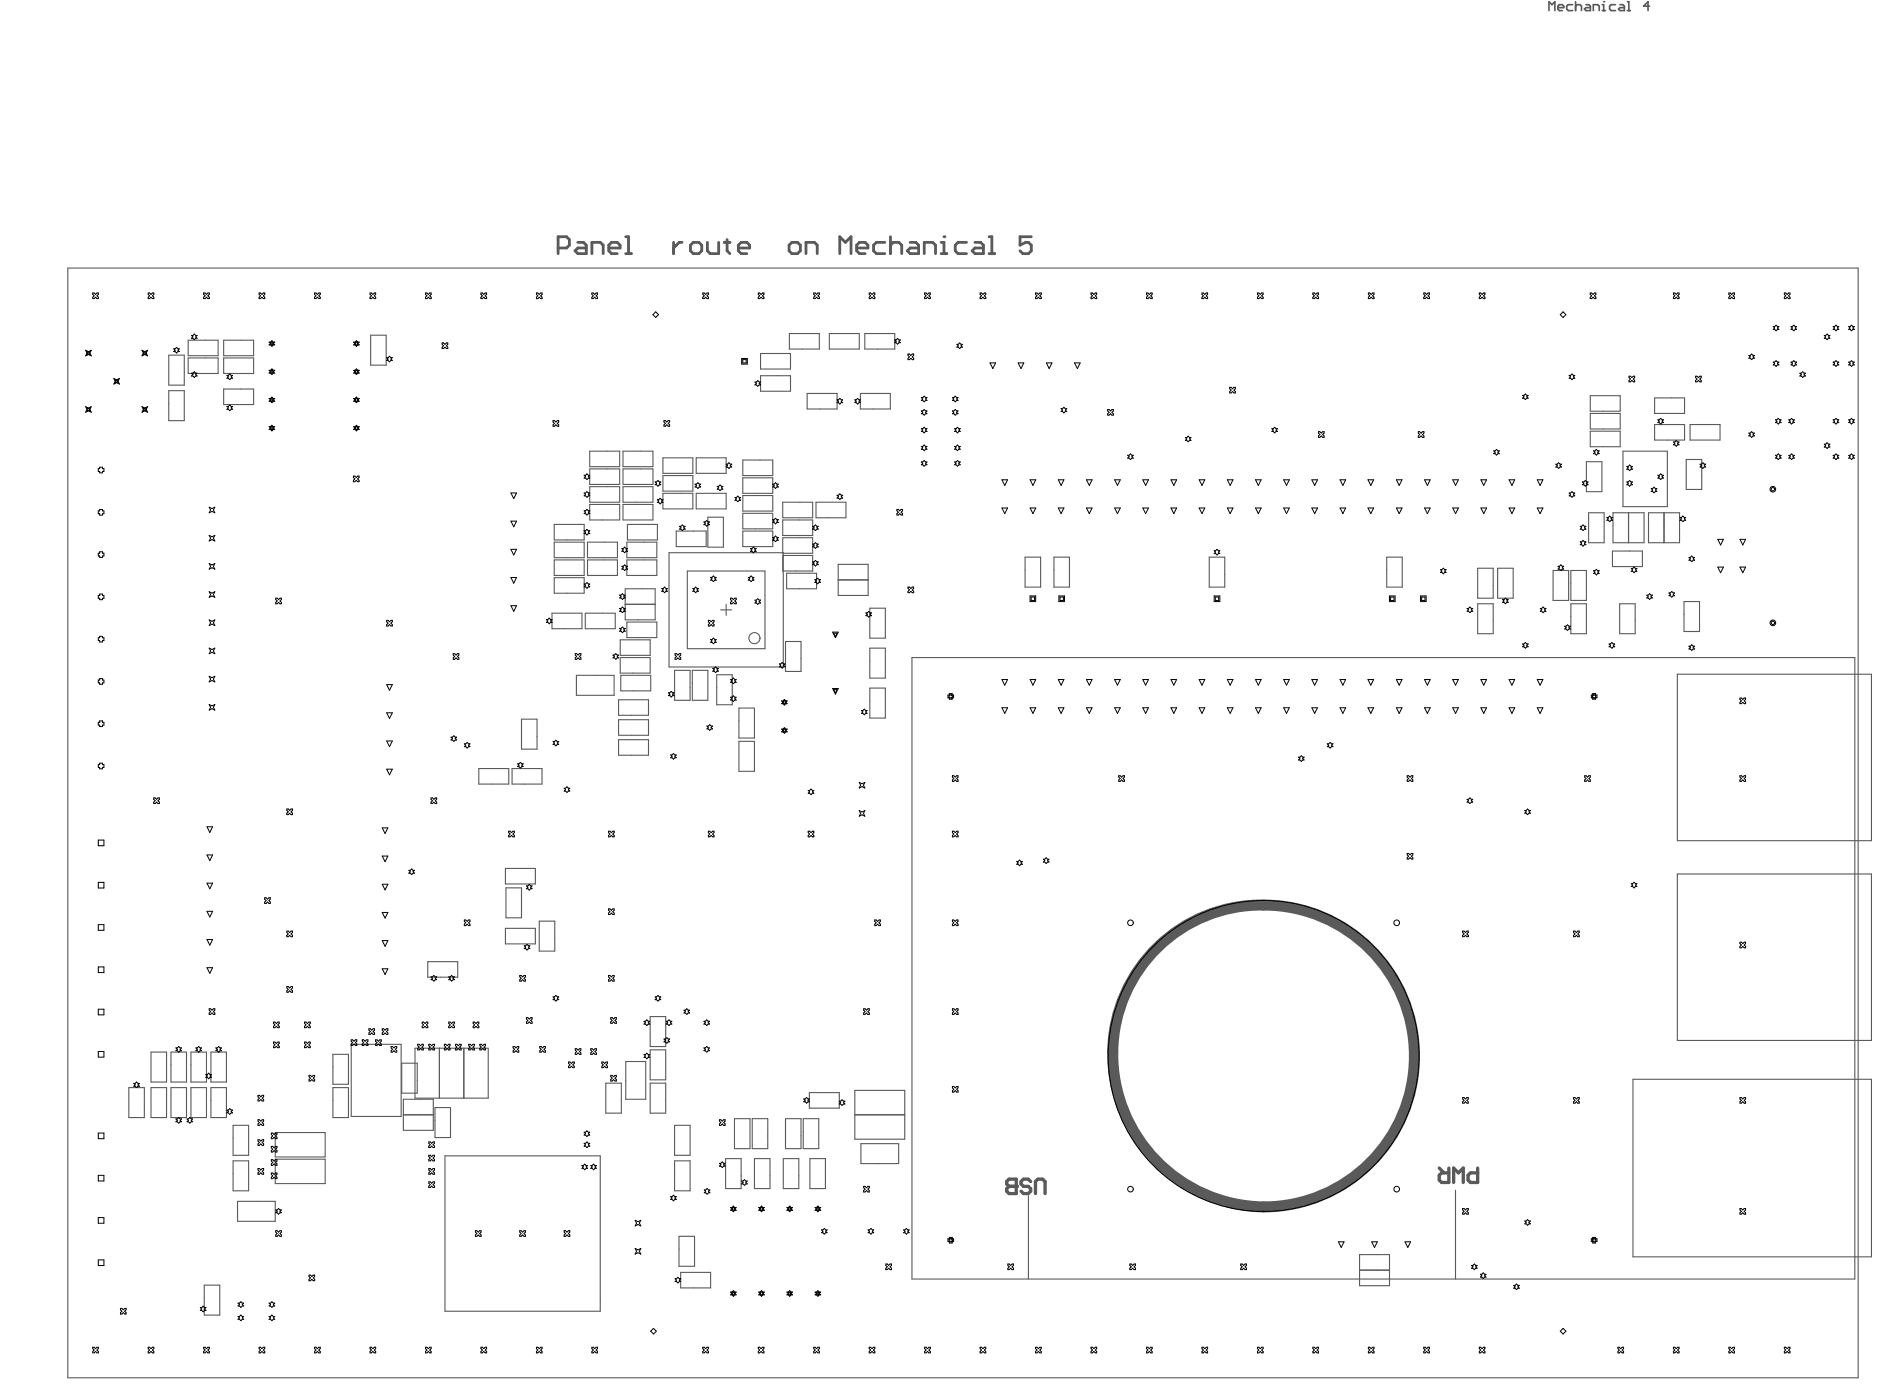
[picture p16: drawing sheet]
<svg xmlns="http://www.w3.org/2000/svg" width="567mm" height="416mm" viewBox="0 0 567 416" stroke-linecap="round" stroke-linejoin="round" font-family="sans-serif">
<g fill="none" stroke="#5a5a5a" stroke-width=".33">
<path d="M20.3 80.4h537.1v332.7h-537.1zM50.6 106.5h4.7v9h-4.7zM50.6 117.1h4.7v9h-4.7zM56.4 102h9v4.7h-9zM56.4 107.3h9v4.7h-9zM67.1 102h9v4.7h-9zM67.1 107.3h9v4.7h-9zM67.1 116.6h9v4.7h-9zM111.2 100.5h4.6v9h-4.6zM228.1 106h9v4.7h-9zM228.1 112.7h9v4.6h-9zM236.8 100h9v4.7h-9z"/>
<path d="M242.1 118h9v4.6h-9zM248.8 100h8.9v4.7h-8.9zM258.1 118h9v4.6h-9zM259.4 100h9v4.7h-9zM477 118.6h9v4.7h-9zM496.3 119.3h9v4.7h-9zM176.9 135.3h9v4.6h-9zM186.9 135.3h9v4.6h-9zM198.8 137.3h9v4.6h-9zM208.8 137.3h9v4.6h-9zM222.8 137.9h9v4.7h-9zM475.8 138.4h4.7v9h-4.7z"/>
<path d="M477 124h9v4.6h-9zM477 129.3h9v4.6h-9zM486.8 135.3h13.3v16.6h-13.3zM496.3 127.3h9v4.6h-9zM505.8 137.8h4.6v9h-4.6zM507 127.3h8.9v4.6h-8.9zM166.2 157.2h9v4.7h-9zM176.9 151.2h9v4.7h-9zM176.9 145.9h9v4.7h-9zM176.9 140.6h9v4.7h-9zM186.9 151.2h9v4.7h-9zM186.9 145.9h9v4.7h-9z"/>
<path d="M186.9 140.6h9v4.7h-9zM188.2 157.2h9v4.7h-9zM198.8 147.9h9v4.7h-9zM198.8 142.6h9v4.7h-9zM202.8 159.2h9v4.7h-9zM208.8 147.9h9v4.7h-9zM212.3 155.1h4.7v9h-4.7zM222.8 143.3h9v4.6h-9zM222.8 148.6h9v4.6h-9zM222.8 153.9h9v4.7h-9zM222.8 159.2h9v4.7h-9zM234.8 155.9h9v4.7h-9z"/>
<path d="M234.8 150.6h9v4.6h-9zM244.8 150.6h8.9v4.6h-8.9zM476.5 153.7h4.7v9h-4.7zM483.8 153.7h9.3v9h-9.3zM488.5 153.7v9M494.5 153.7h9.3v9h-9.3zM499.1 153.7v9M166.2 162.6h9v4.6h-9zM166.2 167.9h9v4.6h-9zM166.2 173.2h9v4.7h-9zM176.2 167.9h9v4.6h-9zM176.2 162.6h9v4.6h-9z"/>
<path d="M187.5 176.5h9v9.4h-9zM188 167.9h9v4.6h-9zM188 162.6h9v4.6h-9zM200.7 165.7h34.2v34.3h-34.2zM206.2 171.2h23.3v23.3h-23.3zM234.8 161.2h9v4.7h-9zM234.8 166.6h9v4.6h-9zM235.9 171.9h9v4.6h-9zM251.4 173.9h9M251.4 169.2h9v9.3h-9zM307.5 167.1h4.6v8.9h-4.6zM316.1 167.1h4.7v8.9h-4.7z"/>
<path d="M362.7 167.1h4.7v8.9h-4.7zM416 167.1h4.6v8.9h-4.6zM443.2 170.4h4.7v9h-4.7zM449.2 170.4h4.7v9h-4.7zM465.9 171h4.6v9h-4.6zM471.2 171h4.6v9h-4.6zM483.7 165.2h8.9v4.7h-8.9zM165.6 183.9h9v4.6h-9zM175.6 183.9h8.9v4.6h-8.9zM186 191.8h9v4.7h-9zM186 197.2h9v4.6h-9zM187.5 181.2h9"/>
<path d="M188 186.5h9v4.7h-9zM216.2 182.9h3.3M217.8 181.2v3.3M235.6 192.3h4.7v9h-4.7zM260.9 182.4h4.7v8.9h-4.7zM260.9 194.3h4.7v9h-4.7zM443.2 181h4.7v9h-4.7zM471.2 181h4.6v9h-4.6zM485.8 181h4.7v9h-4.7zM505.1 180.4h4.7v8.9h-4.7zM156.4 215.6h4.7v9h-4.7zM172.9 202.5h11.3v6h-11.3z"/>
<path d="M185.5 215.8h9v4.7h-9zM185.5 209.8h9v4.7h-9zM186.2 202.5h9v4.6h-9zM202.3 201h4.7v9h-4.7zM207.7 201h4.6v9h-4.6zM215 202.3h4.6v9h-4.6zM221.6 212.3h4.7v9h-4.7zM260.9 206.3h4.7v9h-4.7zM143.6 230.4h9v4.7h-9zM153.6 230.4h9v4.7h-9zM185.5 221.8h9v4.6h-9zM221.6 222.3h4.7v9h-4.7z"/>
<path d="M151.6 260.4h9v4.6h-9zM151.6 278.4h9v4.6h-9zM151.8 266.2h4.6v9h-4.6zM161.8 276.2h4.6v9h-4.6zM128.3 288.3h9v4.7h-9zM45.3 315.5h4.7v8.9h-4.7zM51.3 315.5h4.6v8.9h-4.6zM57.3 315.5h4.6v8.9h-4.6zM63.3 315.5h4.6v8.9h-4.6zM99.9 316.1h4.6v9h-4.6zM105.4 313.1h14.9v21.7h-14.9zM120.5 318.8h4.7v9h-4.7z"/>
<path d="M124.5 314.3h21.9v15h-21.9zM131.8 314.3v15M139.1 314.3v15M187.7 318.3h6v11.3h-6zM195 304.8h4.7v9h-4.7zM195 314.8h4.7v9h-4.7zM38.6 326.1h4.7v9h-4.7zM45.3 326.1h4.7v9h-4.7zM51.3 326.1h4.6v9h-4.6zM57.3 326.1h4.6v9h-4.6zM63.3 326.1h4.6v9h-4.6zM69.9 337.4h4.7v9h-4.7z"/>
<path d="M82.6 339.6h14.9v7.3h-14.9zM99.9 326.1h4.6v9h-4.6zM121 329.6h9v9.3h-9zM121 334.3h9M130.5 332.1h4.6v9h-4.6zM181.7 324.8h4.7v9h-4.7zM195 324.8h4.7v9h-4.7zM202.3 337.4h4.7v9h-4.7zM220.3 335.4h4.7v9h-4.7zM225.6 335.4h4.7v9h-4.7zM235.6 335.4h4.7v9h-4.7zM240.9 335.4h4.7v9h-4.7z"/>
<path d="M242.8 327.6h9v4.7h-9zM256.4 326.9h15v14.7h-15zM256.4 334.3h15M69.9 348.1h4.7v8.9h-4.7zM82.6 347.6h14.9v7.3h-14.9zM133.5 346.6h46.6v46.6h-46.6zM202.3 348.1h4.7v8.9h-4.7zM217.6 347.4h4.7v9h-4.7zM226.3 347.4h4.7v9h-4.7zM234.9 347.4h4.7v9h-4.7zM242.9 347.4h4.7v9h-4.7zM258.2 342.9h11.4v6h-11.4z"/>
<path d="M71.2 360.2h11.4v6h-11.4zM203.7 370.7h4.6v9h-4.6zM407.8 376.2h9v9.3h-9zM61.3 385.3h4.6v9h-4.6zM204.2 381.5h9v4.7h-9zM407.8 380.8h9"/>
<circle cx="226.3" cy="191.3" r="1.66"/>
</g>
<path d="M347.3 284a45.4 45.4 0 0 1 65.8 2.9 45.4 45.4 0 0 1-6.4 65.5 45.3 45.3 0 0 1-72.1-27.8 44.7 44.7 0 0 1 12.7-40.6z" fill="none" stroke="#5a5a5a" stroke-width="3.3"/>
<g fill="none" stroke="#5a5a5a" stroke-width=".84">
<path d="M167.4 74.4h2.5l.9-.9v-1.7l-.9-.8h-2.5v5M173.3 72.7h1.7l.9 .8v2.5h-2.6l-.8-.8 .8-.8h2.6M177.5 76v-3.3h2.6l.8 .8v2.5M182.6 74.4h3.4v-.9l-.9-.8h-1.6l-.9 .8v1.7l.9 .8h1.6M187.7 71h.8v5M187.7 76h1.7M202 72.7v3.3M204.6 72.7h-.9l-1.7 1.7M208 72.7h1.6l.9 .8v1.7l-.9 .8h-1.6l-.9-.8v-1.7zM212.2 72.7v2.5l.8 .8h2.6v-3.3M217.3 72.7h1.6M218.1 71.8v3.4l.8 .8"/>
<path d="M221.5 74.4h3.4v-.9l-.9-.8h-1.7l-.8 .8v1.7l.8 .8h1.7M237.5 72.7h1.7l.9 .8v1.7l-.9 .8h-1.7l-.8-.8v-1.7zM241.8 76v-3.3h2.5l.8 .8v2.5M251.9 76v-5l1.7 1.7 1.7-1.7v5M257 74.4h3.3v-.9l-.8-.8h-1.7l-.8 .8v1.7l.8 .8h1.7M265.4 72.7h-2.5l-.9 .8v1.7l.9 .8h2.5M267.1 73.5l.8-.8h1.7l.9 .8v2.5M267.1 71v5M273 72.7h1.7l.8 .8v2.5h-2.5l-.8-.8 .8-.8h2.5M277.2 76v-3.3h2.6l.8 .8v2.5M282.3 72.7h.9v3.3M282.3 76h1.7"/>
</g>
<circle cx="283.2" cy="71" r=".42" fill="#5a5a5a"/>
<path d="M289.9 72.7h-2.5l-.9 .8v1.7l.9 .8h2.5M292.4 72.7h1.7l.9 .8v2.5h-2.6l-.8-.8 .8-.8h2.6M296.7 76h1.7M296.7 71h.8v5M309.3 71h-3.3v2.5l1.7-.8h.8l.8 .8v1.7l-.8 .8h-1.7l-.8-.8" fill="none" stroke="#5a5a5a" stroke-width=".84"/>
<path d="M464.6 3.2v-2.7l.9 .9 .9-.9v2.7M467.3 2.3h1.8v-.5l-.5-.4h-.9l-.4 .4v.9l.4 .5h.9M471.7 1.4h-1.3l-.5 .4v.9l.5 .5h1.3M472.6 1.8l.4-.4h.9l.5 .4v1.4M472.6 .5v2.7M475.7 1.4h.9l.4 .4v1.4h-1.3l-.4-.5 .4-.4h1.3M477.9 3.2v-1.8h1.4l.4 .4v1.4M480.6 3.2h.9M480.6 1.4h.4v1.8" fill="none" stroke="#5a5a5a" stroke-width=".5"/>
<circle cx="481" cy=".5" r=".25" fill="#5a5a5a"/>
<path d="M484.6 1.4h-1.4l-.4 .4v.9l.4 .5h1.4M485.9 1.4h.9l.4 .4v1.4h-1.3l-.4-.5 .4-.4h1.3M488.1 3.2h.9M488.1 .5h.5v2.7M494.8 1.8h-1.8l1.3-1.3v2.7" fill="none" stroke="#5a5a5a" stroke-width=".5"/>
<path d="M273.5 197.2h282.9v186.3h-282.9zM503.1 202.2h58.3v49.9h-58.3zM503.1 262.1h58.3v49.9h-58.3zM489.8 323.6h71.6v53.2h-71.6zM308.5 358.5v25M436.6 356.9v26.6" fill="none" stroke="#5a5a5a" stroke-width=".33"/>
<path d="M304.8 355.7h-2.1l-.8-.7v-.7l.8-.7h2.1v4.3M309.1 354.3l-.7-.7h-1.4l-.7 .7v.7l.7 .7h1.4l.7 .7v.8l-.7 .7h-1.4l-.7-.7M310.6 357.9v-3.6l.7-.7h1.5l.7 .7v3.6" fill="none" stroke="#5a5a5a" stroke-width=".99"/>
<circle cx="304.8" cy="355.7" r=".5" fill="#5a5a5a"/>
<path d="M304.8 355.7h-2.1l-.8 .7v.8l.8 .7h2.1M431.7 350.2l1.4 1.5M434.6 350.2v4.4h-2.2l-.7-.8v-1.4l.7-.7h2.2M436 354.6v-4.4l1.5 1.5 1.4-1.5v4.4M443.2 350.2v4.4h-2.1l-.7-.8v-1.4l.7-.7h2.1" fill="none" stroke="#5a5a5a" stroke-width=".99"/>
<g fill="none" stroke="#000" stroke-width=".3">
<path d="M27.8 87.8h.4l.5 .5 .4-.5h.4v.5l-.4 .4 .4 .4v.4h-.4l-.4-.4-.5 .4h-.4v-.4l.4-.4-.4-.4zM44.5 87.8h.4l.4 .5 .4-.5h.4v.5l-.4 .4 .4 .4v.4h-.4l-.4-.4-.4 .4h-.4v-.4l.4-.4-.4-.4zM61.1 87.8h.4l.4 .5 .5-.5h.4v.5l-.4 .4 .4 .4v.4h-.4l-.5-.4-.4 .4h-.4v-.4l.4-.4-.4-.4zM77.7 87.8h.4l.5 .5 .4-.5h.4v.5l-.4 .4 .4 .4v.4h-.4l-.4-.4-.5 .4h-.4v-.4l.4-.4-.4-.4zM94.4 87.8h.4l.4 .5 .4-.5h.5v.5l-.5 .4 .5 .4v.4h-.5l-.4-.4-.4 .4h-.4v-.4l.4-.4-.4-.4zM111 87.8h.4l.4 .5 .5-.5h.4v.5l-.4 .4 .4 .4v.4h-.4l-.5-.4-.4 .4h-.4v-.4l.4-.4-.4-.4zM127.6 87.8h.5l.4 .5 .4-.5h.4v.5l-.4 .4 .4 .4v.4h-.4l-.4-.4-.4 .4h-.5v-.4l.5-.4-.5-.4zM144.3 87.8h.4l.4 .5 .4-.5h.5v.5l-.5 .4 .5 .4v.4h-.5l-.4-.4-.4 .4h-.4v-.4l.4-.4-.4-.4zM160.9 87.8h.4l.5 .5 .4-.5h.4v.5l-.4 .4 .4 .4v.4h-.4l-.4-.4-.5 .4h-.4v-.4l.4-.4-.4-.4zM177.5 87.8h.5l.4 .5 .4-.5h.4v.5l-.4 .4 .4 .4v.4h-.4l-.4-.4-.4 .4h-.5v-.4l.5-.4-.5-.4zM195.8 94.3l.9-.8 .8 .8-.8 .9zM210.8 87.8h.4l.5 .5 .4-.5h.4v.5l-.4 .4 .4 .4v.4h-.4l-.4-.4-.5 .4h-.4v-.4l.4-.4-.4-.4z"/>
<path d="M227.4 87.8h.5l.4 .5 .4-.5h.4v.5l-.4 .4 .4 .4v.4h-.4l-.4-.4-.4 .4h-.5v-.4l.5-.4-.5-.4zM244.1 87.8h.4l.4 .5 .5-.5h.4v.5l-.4 .4 .4 .4v.4h-.4l-.5-.4-.4 .4h-.4v-.4l.4-.4-.4-.4zM260.7 87.8h.4l.5 .5 .4-.5h.4v.5l-.4 .4 .4 .4v.4h-.4l-.4-.4-.5 .4h-.4v-.4l.4-.4-.4-.4zM277.4 87.8h.4l.4 .5 .4-.5h.4v.5l-.4 .4 .4 .4v.4h-.4l-.4-.4-.4 .4h-.4v-.4l.4-.4-.4-.4zM294 87.8h.4l.4 .5 .5-.5h.4v.5l-.4 .4 .4 .4v.4h-.4l-.5-.4-.4 .4h-.4v-.4l.4-.4-.4-.4zM310.6 87.8h.5l.4 .5 .4-.5h.4v.5l-.4 .4 .4 .4v.4h-.4l-.4-.4-.4 .4h-.5v-.4l.5-.4-.5-.4zM327.3 87.8h.4l.4 .5 .4-.5h.5v.5l-.5 .4 .5 .4v.4h-.5l-.4-.4-.4 .4h-.4v-.4l.4-.4-.4-.4zM343.9 87.8h.4l.4 .5 .5-.5h.4v.5l-.4 .4 .4 .4v.4h-.4l-.5-.4-.4 .4h-.4v-.4l.4-.4-.4-.4zM360.5 87.8h.5l.4 .5 .4-.5h.4v.5l-.4 .4 .4 .4v.4h-.4l-.4-.4-.4 .4h-.5v-.4l.5-.4-.5-.4zM377.2 87.8h.4l.4 .5 .4-.5h.5v.5l-.5 .4 .5 .4v.4h-.5l-.4-.4-.4 .4h-.4v-.4l.4-.4-.4-.4zM393.8 87.8h.4l.5 .5 .4-.5h.4v.5l-.4 .4 .4 .4v.4h-.4l-.4-.4-.5 .4h-.4v-.4l.4-.4-.4-.4zM410.4 87.8h.5l.4 .5 .4-.5h.4v.5l-.4 .4 .4 .4v.4h-.4l-.4-.4-.4 .4h-.5v-.4l.5-.4-.5-.4z"/>
<path d="M427.1 87.8h.4l.4 .5 .5-.5h.4v.5l-.4 .4 .4 .4v.4h-.4l-.5-.4-.4 .4h-.4v-.4l.4-.4-.4-.4zM443.7 87.8h.4l.5 .5 .4-.5h.4v.5l-.4 .4 .4 .4v.4h-.4l-.4-.4-.5 .4h-.4v-.4l.4-.4-.4-.4zM468.9 93.5l.8 .8-.8 .9-.9-.9zM477 87.8h.4l.4 .5 .5-.5h.4v.5l-.4 .4 .4 .4v.4h-.4l-.5-.4-.4 .4h-.4v-.4l.4-.4-.4-.4zM501.9 87.8h.5l.4 .5 .4-.5h.4v.5l-.4 .4 .4 .4v.4h-.4l-.4-.4-.4 .4h-.5v-.4l.5-.4-.5-.4zM518.6 87.8h.4l.4 .5 .5-.5h.4v.5l-.4 .4 .4 .4v.4h-.4l-.5-.4-.4 .4h-.4v-.4l.4-.4-.4-.4zM531.9 97.9h.4l.4-.4 .5 .4h.4l-.4 .4 .4 .5h-.4l-.5 .4-.4-.4h-.4l.4-.5zM535.2 87.8h.4l.5 .5 .4-.5h.4v.5l-.4 .4 .4 .4v.4h-.4l-.4-.4-.5 .4h-.4v-.4l.4-.4-.4-.4zM537.2 97.9h.4l.5-.4 .4 .4h.4l-.4 .4 .4 .5h-.4l-.4 .4-.5-.4h-.4l.4-.5zM549.9 97.9h.4l.4-.4 .4 .4h.5l-.5 .4 .5 .5h-.5l-.4 .4-.4-.4h-.4l.4-.5zM554.5 97.9h.4l.5-.4 .4 .4h.4l-.4 .4 .4 .5h-.4l-.4 .4-.5-.4h-.4l.4-.5zM25.7 105l.8 .4 .9-.4-.4 .9 .4 .8-.9-.4-.8 .4 .4-.8z"/>
<path d="M26 105.4l.5 .2 .5-.2-.2 .5 .2 .5-.5-.3-.5 .3 .3-.5zM34.1 113.5l.9 .4 .8-.4-.4 .8 .4 .9-.8-.5-.9 .5 .5-.9zM34.5 113.8l.5 .3 .5-.3-.3 .5 .3 .5-.5-.2-.5 .2 .2-.5zM42.6 105l.8 .4 .9-.4-.4 .9 .4 .8-.9-.4-.8 .4 .4-.8zM42.9 105.4l.5 .2 .5-.2-.2 .5 .2 .5-.5-.3-.5 .3 .3-.5zM52.1 104.6h.4l.4-.4 .5 .4h.4l-.4 .4 .4 .4h-.4l-.5 .4-.4-.4h-.4l.4-.4zM57.4 111.9h.5l.4-.4 .4 .4h.4l-.4 .4 .4 .4h-.4l-.4 .5-.4-.5h-.5l.5-.4zM57.4 100.6h.5l.4-.4 .4 .4h.4l-.4 .4 .4 .4h-.4l-.4 .4-.4-.4h-.5l.5-.4zM68.1 112.6h.4l.4-.5 .4 .5h.5l-.5 .4 .5 .4h-.5l-.4 .4-.4-.4h-.4l.4-.4zM80.7 111h.4l.5-.4 .4 .4h.4l-.4 .5 .4 .4h-.4l-.4 .4-.5-.4h-.4l.4-.4zM80.7 119.5h.4l.5-.4 .4 .4h.4l-.4 .4 .4 .4h-.4l-.4 .4-.5-.4h-.4l.4-.4zM80.7 102.6h.4l.5-.4 .4 .4h.4l-.4 .4 .4 .4h-.4l-.4 .4-.5-.4h-.4l.4-.4z"/>
<path d="M81.1 119.7l.5-.3 .5 .3-.3 .2 .3 .3-.5 .2-.5-.2 .2-.3zM81.1 111.2l.5-.3 .5 .3-.3 .3 .3 .2-.5 .3-.5-.3 .2-.2zM81.1 102.7l.5-.2 .5 .2-.3 .3 .3 .3-.5 .2-.5-.2 .2-.3zM106.1 111h.4l.4-.4 .4 .4h.5l-.5 .5 .5 .4h-.5l-.4 .4-.4-.4h-.4l.4-.4zM106.1 102.6h.4l.4-.4 .4 .4h.5l-.5 .4 .5 .4h-.5l-.4 .4-.4-.4h-.4l.4-.4zM106.1 119.5h.4l.4-.4 .4 .4h.5l-.5 .4 .5 .4h-.5l-.4 .4-.4-.4h-.4l.4-.4zM106.4 102.7l.5-.2 .5 .2-.2 .3 .2 .3-.5 .2-.5-.2 .3-.3zM106.4 119.7l.5-.3 .5 .3-.2 .2 .2 .3-.5 .2-.5-.2 .3-.3zM106.4 111.2l.5-.3 .5 .3-.2 .3 .2 .2-.5 .3-.5-.3 .3-.2zM116 107.2h.4l.4-.4 .5 .4h.4l-.4 .5 .4 .4h-.4l-.5 .4-.4-.4h-.4l.4-.4zM132.6 102.8h.4l.5 .4 .4-.4h.4v.4l-.4 .5 .4 .4v.4h-.4l-.4-.4-.5 .4h-.4v-.4l.4-.4-.4-.5zM222.5 107.5h1.6v1.7h-1.6z"/>
<path d="M222.8 107.8h1v1h-1zM226.5 114.6h.4l.4-.5 .4 .5h.4l-.4 .4 .4 .4h-.4l-.4 .4-.4-.4h-.4l.4-.4zM251.1 119.9h.4l.4-.4 .4 .4h.5l-.5 .4 .5 .4h-.5l-.4 .4-.4-.4h-.4l.4-.4zM256.4 119.9h.4l.4-.4 .5 .4h.4l-.4 .4 .4 .4h-.4l-.5 .4-.4-.4h-.4l.4-.4zM268.4 101.9h.4l.4-.4 .4 .4h.5l-.5 .4 .5 .5h-.5l-.4 .4-.4-.4h-.4l.4-.5zM272.4 106.1h.4l.4 .5 .4-.5h.5v.5l-.5 .4 .5 .4v.4h-.5l-.4-.4-.4 .4h-.4v-.4l.4-.4-.4-.4zM276.4 119.2h.4l.4-.4 .4 .4h.5l-.5 .4 .5 .5h-.5l-.4 .4-.4-.4h-.4l.4-.5zM285.7 119.2h.4l.4-.4 .4 .4h.5l-.5 .4 .5 .5h-.5l-.4 .4-.4-.4h-.4l.4-.5zM287 103.2h.4l.5-.4 .4 .4h.4l-.4 .5 .4 .4h-.4l-.4 .4-.5-.4h-.4l.4-.4zM297 108.8h1.6l-.8 1.7zM305.4 108.8h1.7l-.8 1.7zM313.9 108.8h1.6l-.8 1.7z"/>
<path d="M322.3 108.8h1.7l-.8 1.7zM368.9 116.1h.4l.4 .5 .4-.5h.4v.5l-.4 .4 .4 .4v.4h-.4l-.4-.4-.4 .4h-.4v-.4l.4-.4-.4-.4zM456.7 118.5h.4l.4-.4 .5 .4h.4l-.4 .5 .4 .4h-.4l-.5 .4-.4-.4h-.4l.4-.4zM470.7 112.6h.4l.4-.5 .4 .5h.5l-.5 .4 .5 .4h-.5l-.4 .4-.4-.4h-.4l.4-.4zM488.6 112.8h.5l.4 .4 .4-.4h.4v.4l-.4 .4 .4 .5v.4h-.4l-.4-.4-.4 .4h-.5v-.4l.5-.5-.5-.4zM508.6 112.8h.4l.4 .4 .5-.4h.4v.4l-.4 .4 .4 .5v.4h-.4l-.5-.4-.4 .4h-.4v-.4l.4-.5-.4-.4zM524.6 106.6h.4l.4-.5 .4 .5h.5l-.5 .4 .5 .4h-.5l-.4 .4-.4-.4h-.4l.4-.4zM531.9 108.6h.4l.4-.5 .5 .5h.4l-.4 .4 .4 .4h-.4l-.5 .4-.4-.4h-.4l.4-.4zM537.2 108.6h.4l.5-.5 .4 .5h.4l-.4 .4 .4 .4h-.4l-.4 .4-.5-.4h-.4l.4-.4zM539.9 111.9h.4l.4-.4 .4 .4h.5l-.5 .4 .5 .4h-.5l-.4 .5-.4-.5h-.4l.4-.4zM547.2 100.6h.4l.4-.4 .5 .4h.4l-.4 .4 .4 .4h-.4l-.5 .4-.4-.4h-.4l.4-.4zM549.9 108.6h.4l.4-.5 .4 .5h.5l-.5 .4 .5 .4h-.5l-.4 .4-.4-.4h-.4l.4-.4z"/>
<path d="M554.5 108.6h.4l.5-.5 .4 .5h.4l-.4 .4 .4 .4h-.4l-.4 .4-.5-.4h-.4l.4-.4zM25.7 121.9l.8 .4 .9-.4-.4 .9 .4 .8-.9-.4-.8 .4 .4-.8zM26 122.3l.5 .2 .5-.2-.2 .5 .2 .5-.5-.3-.5 .3 .3-.5zM42.6 121.9l.8 .4 .9-.4-.4 .9 .4 .8-.9-.4-.8 .4 .4-.8zM42.9 122.3l.5 .2 .5-.2-.2 .5 .2 .5-.5-.3-.5 .3 .3-.5zM68.1 121.9h.4l.4-.4 .4 .4h.5l-.5 .4 .5 .4h-.5l-.4 .4-.4-.4h-.4l.4-.4zM80.7 127.9h.4l.5-.4 .4 .4h.4l-.4 .5 .4 .4h-.4l-.4 .4-.5-.4h-.4l.4-.4zM81.1 128.1l.5-.3 .5 .3-.3 .3 .3 .2-.5 .3-.5-.3 .2-.2zM106.1 127.9h.4l.4-.4 .4 .4h.5l-.5 .5 .5 .4h-.5l-.4 .4-.4-.4h-.4l.4-.4zM106.4 128.1l.5-.3 .5 .3-.2 .3 .2 .2-.5 .3-.5-.3 .3-.2zM165.9 126.1h.4l.4 .4 .5-.4h.4v.4l-.4 .5 .4 .4v.4h-.4l-.5-.4-.4 .4h-.4v-.4l.4-.4-.4-.5zM199.2 126.1h.4l.4 .4 .4-.4h.5v.4l-.5 .5 .5 .4v.4h-.5l-.4-.4-.4 .4h-.4v-.4l.4-.4-.4-.5z"/>
<path d="M217.8 139.2h.4l.4-.4 .5 .4h.4l-.4 .4 .4 .4h-.4l-.5 .4-.4-.4h-.4l.4-.4zM276.4 123.2h.4l.4-.4 .4 .4h.5l-.5 .4 .5 .5h-.5l-.4 .4-.4-.4h-.4l.4-.5zM276.4 128.5h.4l.4-.4 .4 .4h.5l-.5 .5 .5 .4h-.5l-.4 .4-.4-.4h-.4l.4-.4zM276.4 138.5h.4l.4-.4 .4 .4h.5l-.5 .4 .5 .5h-.5l-.4 .4-.4-.4h-.4l.4-.5zM276.4 133.9h.4l.4-.5 .4 .5h.5l-.5 .4 .5 .4h-.5l-.4 .4-.4-.4h-.4l.4-.4zM285.7 123.2h.4l.4-.4 .4 .4h.5l-.5 .4 .5 .5h-.5l-.4 .4-.4-.4h-.4l.4-.5zM286.3 133.9h.5l.4-.5 .4 .5h.4l-.4 .4 .4 .4h-.4l-.4 .4-.4-.4h-.5l.5-.4zM286.3 138.5h.5l.4-.4 .4 .4h.4l-.4 .4 .4 .5h-.4l-.4 .4-.4-.4h-.5l.5-.5zM286.3 128.5h.5l.4-.4 .4 .4h.4l-.4 .5 .4 .4h-.4l-.4 .4-.4-.4h-.5l.5-.4zM318.3 122.5h.4l.4-.4 .5 .4h.4l-.4 .5 .4 .4h-.4l-.5 .4-.4-.4h-.4l.4-.4zM332.3 122.8h.4l.4 .4 .4-.4h.4v.4l-.4 .4 .4 .5v.4h-.4l-.4-.4-.4 .4h-.4v-.4l.4-.5-.4-.4zM338.2 136.5h.5l.4-.4 .4 .4h.4l-.4 .4 .4 .5h-.4l-.4 .4-.4-.4h-.5l.5-.5z"/>
<path d="M355.5 131.2h.5l.4-.4 .4 .4h.4l-.4 .4 .4 .4h-.4l-.4 .5-.4-.5h-.5l.5-.4zM381.5 128.5h.4l.4-.4 .5 .4h.4l-.4 .5 .4 .4h-.4l-.5 .4-.4-.4h-.4l.4-.4zM395.5 129.4h.4l.4 .5 .4-.5h.5v.5l-.5 .4 .5 .4v.4h-.5l-.4-.4-.4 .4h-.4v-.4l.4-.4-.4-.4zM425.4 129.4h.4l.5 .5 .4-.5h.4v.5l-.4 .4 .4 .4v.4h-.4l-.4-.4-.5 .4h-.4v-.4l.4-.4-.4-.4zM448 135.2h.5l.4-.4 .4 .4h.4l-.4 .4 .4 .4h-.4l-.4 .5-.4-.5h-.5l.5-.4zM466.7 139.2h.4l.4-.4 .4 .4h.5l-.5 .4 .5 .4h-.5l-.4 .4-.4-.4h-.4l.4-.4zM478 135.2h.4l.4-.4 .5 .4h.4l-.4 .4 .4 .4h-.4l-.5 .5-.4-.5h-.4l.4-.4zM488 139.8h.4l.4-.4 .4 .4h.5l-.5 .5 .5 .4h-.5l-.4 .4-.4-.4h-.4l.4-.4zM497.3 125.9h.4l.4-.5 .5 .5h.4l-.4 .4 .4 .4h-.4l-.5 .4-.4-.4h-.4l.4-.4zM501.9 132.5h.5l.4-.4 .4 .4h.4l-.4 .4 .4 .5h-.4l-.4 .4-.4-.4h-.5l.5-.5zM509.9 139.2h.5l.4-.4 .4 .4h.4l-.4 .4 .4 .4h-.4l-.4 .4-.4-.4h-.5l.5-.4zM524.6 129.9h.4l.4-.5 .4 .5h.5l-.5 .4 .5 .4h-.5l-.4 .4-.4-.4h-.4l.4-.4z"/>
<path d="M532.6 136.5h.4l.4-.4 .4 .4h.4l-.4 .4 .4 .5h-.4l-.4 .4-.4-.4h-.4l.4-.5zM532.6 125.9h.4l.4-.5 .4 .5h.4l-.4 .4 .4 .4h-.4l-.4 .4-.4-.4h-.4l.4-.4zM536.6 136.5h.4l.4-.4 .4 .4h.4l-.4 .4 .4 .5h-.4l-.4 .4-.4-.4h-.4l.4-.5zM536.6 125.9h.4l.4-.5 .4 .5h.4l-.4 .4 .4 .4h-.4l-.4 .4-.4-.4h-.4l.4-.4zM547.2 133.2h.4l.4-.4 .5 .4h.4l-.4 .4 .4 .4h-.4l-.5 .5-.4-.5h-.4l.4-.4zM549.9 136.5h.4l.4-.4 .4 .4h.5l-.5 .4 .5 .5h-.5l-.4 .4-.4-.4h-.4l.4-.5zM549.9 125.9h.4l.4-.5 .4 .5h.5l-.5 .4 .5 .4h-.5l-.4 .4-.4-.4h-.4l.4-.4zM554.5 125.9h.4l.5-.5 .4 .5h.4l-.4 .4 .4 .4h-.4l-.4 .4-.5-.4h-.4l.4-.4zM554.5 136.5h.4l.5-.4 .4 .4h.4l-.4 .4 .4 .5h-.4l-.4 .4-.5-.4h-.4l.4-.5zM29.5 140.5h.4v-.4h.8v.4h.5v.9h-.5v.4h-.8v-.4h-.4zM29.5 153.2h.4v-.4h.8v.4h.5v.8h-.5v.5h-.8v-.5h-.4zM62.8 152.1l.8 .4 .8-.4-.4 .8 .4 .9-.8-.5-.8 .5 .4-.9z"/>
<path d="M106 142.8h.4l.5 .4 .4-.4h.4v.4l-.4 .4 .4 .4v.4h-.4l-.4-.4-.5 .4h-.4v-.4l.4-.4-.4-.4zM153.3 156.3h1.6l-.8 1.6zM153.3 147.8h1.6l-.8 1.7zM175.2 153.2h.4l.5-.5 .4 .5h.4l-.4 .4 .4 .4h-.4l-.4 .4-.5-.4h-.4l.4-.4zM175.2 147.8h.4l.5-.4 .4 .4h.4l-.4 .5 .4 .4h-.4l-.4 .4-.5-.4h-.4l.4-.4zM175.2 159.1h.4l.5-.4 .4 .4h.4l-.4 .5 .4 .4h-.4l-.4 .4-.5-.4h-.4l.4-.4zM175.2 142.5h.4l.5-.4 .4 .4h.4l-.4 .4 .4 .5h-.4l-.4 .4-.5-.4h-.4l.4-.5zM196.5 144.5h.4l.5-.4 .4 .4h.4l-.4 .4 .4 .4h-.4l-.4 .5-.5-.5h-.4l.4-.4zM197.2 149.8h.4l.4-.4 .4 .4h.5l-.5 .5 .5 .4h-.5l-.4 .4-.4-.4h-.4l.4-.4zM203.8 157.8h.4l.5-.4 .4 .4h.4l-.4 .4 .4 .5h-.4l-.4 .4-.5-.4h-.4l.4-.5zM208.5 145.2h.4l.4-.5 .5 .5h.4l-.4 .4 .4 .4h-.4l-.5 .4-.4-.4h-.4l.4-.4zM211.1 156.5h.5l.4-.4 .4 .4h.4l-.4 .4 .4 .4h-.4l-.4 .4-.4-.4h-.5l.5-.4z"/>
<path d="M215.1 145.8h.5l.4-.4 .4 .4h.4l-.4 .5 .4 .4h-.4l-.4 .4-.4-.4h-.5l.5-.4zM220.5 149.2h.4l.4-.5 .4 .5h.5l-.5 .4 .5 .4h-.5l-.4 .4-.4-.4h-.4l.4-.4zM231.8 155.8h.4l.4-.4 .4 .4h.5l-.5 .4 .5 .5h-.5l-.4 .4-.4-.4h-.4l.4-.5zM231.8 145.2h.4l.4-.5 .4 .5h.5l-.5 .4 .5 .4h-.5l-.4 .4-.4-.4h-.4l.4-.4zM243.8 157.8h.4l.4-.4 .4 .4h.4l-.4 .4 .4 .5h-.4l-.4 .4-.4-.4h-.4l.4-.5zM251.1 148.5h.4l.4-.4 .4 .4h.5l-.5 .4 .5 .4h-.5l-.4 .5-.4-.5h-.4l.4-.4zM269 152.7h.5l.4 .5 .4-.5h.4v.5l-.4 .4 .4 .4v.4h-.4l-.4-.4-.4 .4h-.5v-.4l.5-.4-.5-.4zM300.5 152.3h1.7l-.8 1.7zM300.5 143.9h1.7l-.8 1.7zM309 152.3h1.7l-.9 1.7zM309 143.9h1.7l-.9 1.7zM317.4 152.3h1.7l-.8 1.7z"/>
<path d="M317.4 143.9h1.7l-.8 1.7zM325.9 152.3h1.7l-.9 1.7zM325.9 143.9h1.7l-.9 1.7zM334.3 152.3h1.7l-.8 1.7zM334.3 143.9h1.7l-.8 1.7zM342.8 152.3h1.7l-.9 1.7zM342.8 143.9h1.7l-.9 1.7zM351.2 152.3h1.7l-.8 1.7zM351.2 143.9h1.7l-.8 1.7zM359.7 152.3h1.7l-.9 1.7zM359.7 143.9h1.7l-.9 1.7zM368.1 152.3h1.7l-.8 1.7z"/>
<path d="M368.1 143.9h1.7l-.8 1.7zM376.6 152.3h1.7l-.9 1.7zM376.6 143.9h1.7l-.9 1.7zM385.1 152.3h1.6l-.8 1.7zM385.1 143.9h1.6l-.8 1.7zM393.5 152.3h1.7l-.9 1.7zM393.5 143.9h1.7l-.9 1.7zM402 152.3h1.6l-.8 1.7zM402 143.9h1.6l-.8 1.7zM410.3 152.3h1.7l-.8 1.7zM410.3 143.9h1.7l-.8 1.7zM418.9 152.3h1.6l-.8 1.7z"/>
<path d="M418.9 143.9h1.6l-.8 1.7zM427.3 152.3h1.7l-.8 1.7zM427.3 143.9h1.7l-.8 1.7zM435.8 152.3h1.6l-.8 1.7zM435.8 143.9h1.6l-.8 1.7zM444.2 152.3h1.7l-.8 1.7zM444.2 143.9h1.7l-.8 1.7zM452.7 152.3h1.7l-.9 1.7zM452.7 143.9h1.7l-.9 1.7zM461.1 152.3h1.7l-.8 1.7zM461.1 143.9h1.7l-.8 1.7zM470.7 147.8h.4l.4-.4 .4 .4h.5l-.5 .5 .5 .4h-.5l-.4 .4-.4-.4h-.4l.4-.4z"/>
<path d="M474 157.8h.4l.4-.4 .5 .4h.4l-.4 .4 .4 .5h-.4l-.5 .4-.4-.4h-.4l.4-.5zM474.7 144.5h.4l.4-.4 .4 .4h.5l-.5 .4 .5 .4h-.5l-.4 .5-.4-.5h-.4l.4-.4zM482 155.2h.4l.4-.5 .5 .5h.4l-.4 .4 .4 .4h-.4l-.5 .4-.4-.4h-.4l.4-.4zM488 144.5h.4l.4-.4 .4 .4h.5l-.5 .4 .5 .4h-.5l-.4 .5-.4-.5h-.4l.4-.4zM495.3 146.5h.4l.4-.4 .5 .4h.4l-.4 .4 .4 .4h-.4l-.5 .5-.4-.5h-.4l.4-.4zM497.3 142.5h.4l.4-.4 .5 .4h.4l-.4 .4 .4 .5h-.4l-.5 .4-.4-.4h-.4l.4-.5zM503.9 155.2h.5l.4-.5 .4 .5h.4l-.4 .4 .4 .4h-.4l-.4 .4-.4-.4h-.5l.5-.4zM29.5 165.9h.4v-.5h.8v.5h.5v.8h-.5v.4h-.8v-.4h-.4zM29.5 178.5h.4v-.4h.8v.4h.5v.9h-.5v.4h-.8v-.4h-.4zM62.8 177.4l.8 .4 .8-.4-.4 .9 .4 .8-.8-.4-.8 .4 .4-.8zM62.8 169l.8 .4 .8-.4-.4 .8 .4 .9-.8-.5-.8 .5 .4-.9zM62.8 160.5l.8 .4 .8-.4-.4 .9 .4 .8-.8-.4-.8 .4 .4-.8z"/>
<path d="M82.7 179.4h.4l.5 .4 .4-.4h.4v.4l-.4 .4 .4 .4v.4h-.4l-.4-.4-.5 .4h-.4v-.4l.4-.4-.4-.4zM153.3 173.2h1.6l-.8 1.7zM153.3 164.7h1.6l-.8 1.7zM175.2 175.1h.4l.5-.4 .4 .4h.4l-.4 .4 .4 .5h-.4l-.4 .4-.5-.4h-.4l.4-.5zM185.9 178.4h.4l.4-.4 .4 .4h.4l-.4 .5 .4 .4h-.4l-.4 .4-.4-.4h-.4l.4-.4zM186.5 169.8h.4l.5-.4 .4 .4h.4l-.4 .4 .4 .4h-.4l-.4 .5-.5-.5h-.4l.4-.4zM186.5 164.5h.4l.5-.5 .4 .5h.4l-.4 .4 .4 .4h-.4l-.4 .4-.5-.4h-.4l.4-.4zM198.5 176.4h.4l.4-.4 .5 .4h.4l-.4 .5 .4 .4h-.4l-.5 .4-.4-.4h-.4l.4-.4zM207.8 176.4h.4l.5-.4 .4 .4h.4l-.4 .5 .4 .4h-.4l-.4 .4-.5-.4h-.4l.4-.4zM213.1 173.1h.5l.4-.4 .4 .4h.4l-.4 .4 .4 .5h-.4l-.4 .4-.4-.4h-.5l.5-.5zM219.1 179.4h.5l.4 .4 .4-.4h.4v.4l-.4 .4 .4 .4v.4h-.4l-.4-.4-.4 .4h-.5v-.4l.5-.4-.5-.4zM224.5 173.1h.4l.4-.4 .4 .4h.4l-.4 .4 .4 .5h-.4l-.4 .4-.4-.4h-.4l.4-.5z"/>
<path d="M225.1 164.5h.4l.5-.5 .4 .5h.4l-.4 .4 .4 .4h-.4l-.4 .4-.5-.4h-.4l.4-.4zM226.5 179.9h.4l.4-.4 .4 .4h.4l-.4 .5 .4 .4h-.4l-.4 .4-.4-.4h-.4l.4-.4zM231.8 161.1h.4l.4-.4 .4 .4h.5l-.5 .5 .5 .4h-.5l-.4 .4-.4-.4h-.4l.4-.4zM243.8 168.5h.4l.4-.5 .4 .5h.4l-.4 .4 .4 .4h-.4l-.4 .4-.4-.4h-.4l.4-.4zM243.8 163.1h.4l.4-.4 .4 .4h.4l-.4 .5 .4 .4h-.4l-.4 .4-.4-.4h-.4l.4-.4zM244.4 173.8h.4l.5-.4 .4 .4h.4l-.4 .4 .4 .4h-.4l-.4 .5-.5-.5h-.4l.4-.4zM272.4 176h.4l.4 .4 .4-.4h.5v.4l-.5 .5 .5 .4v.4h-.5l-.4-.4-.4 .4h-.4v-.4l.4-.4-.4-.5zM309 178.7h1.7v1.7h-1.7zM309.3 179h1v1h-1zM317.6 178.7h1.7v1.7h-1.7zM318 179h1v1h-1zM364.2 178.7h1.7v1.7h-1.7z"/>
<path d="M364.2 165.1h.4l.4-.4 .5 .4h.4l-.4 .5 .4 .4h-.4l-.5 .4-.4-.4h-.4l.4-.4zM364.5 179h1.1v1h-1.1zM416.8 178.7h1.7v1.7h-1.7zM417.1 179h1v1h-1zM426.1 178.7h1.7v1.7h-1.7zM426.4 179h1v1h-1zM432.1 170.8h.4l.4-.4 .4 .4h.5l-.5 .4 .5 .4h-.5l-.4 .5-.4-.5h-.4l.4-.4zM450.7 179.8h.4l.5-.4 .4 .4h.4l-.4 .4 .4 .4h-.4l-.4 .4-.5-.4h-.4l.4-.4zM467.3 169.8h.5l.4-.4 .4 .4h.4l-.4 .4 .4 .4h-.4l-.4 .5-.4-.5h-.5l.5-.4zM474 162.5h.4l.4-.5 .5 .5h.4l-.4 .4 .4 .4h-.4l-.5 .4-.4-.4h-.4l.4-.4zM478 171.1h.4l.4-.4 .5 .4h.4l-.4 .4 .4 .5h-.4l-.5 .4-.4-.4h-.4l.4-.5zM489.3 170.5h.4l.4-.5 .5 .5h.4l-.4 .4 .4 .4h-.4l-.5 .4-.4-.4h-.4l.4-.4z"/>
<path d="M494 178.4h.4l.4-.4 .4 .4h.5l-.5 .5 .5 .4h-.5l-.4 .4-.4-.4h-.4l.4-.4zM500.6 177.8h.4l.5-.4 .4 .4h.4l-.4 .4 .4 .4h-.4l-.4 .4-.5-.4h-.4l.4-.4zM506.6 167.1h.4l.5-.4 .4 .4h.4l-.4 .5 .4 .4h-.4l-.4 .4-.5-.4h-.4l.4-.4zM515.3 170h1.6l-.8 1.7zM515.3 161.7h1.6l-.8 1.7zM521.9 170h1.7l-.8 1.7zM521.9 161.7h1.7l-.8 1.7zM29.5 191.2h.4v-.4h.8v.4h.5v.9h-.5v.4h-.8v-.4h-.4zM62.8 194.3l.8 .4 .8-.4-.4 .9 .4 .8-.8-.4-.8 .4 .4-.8zM62.8 185.9l.8 .4 .8-.4-.4 .8 .4 .9-.8-.5-.8 .5 .4-.9zM116 186h.4l.4 .4 .5-.4h.4v.4l-.4 .5 .4 .4v.4h-.4l-.5-.4-.4 .4h-.4v-.4l.4-.4-.4-.5zM136 196h.4l.4 .4 .4-.4h.4v.4l-.4 .4 .4 .5v.4h-.4l-.4-.4-.4 .4h-.4v-.4l.4-.5-.4-.4z"/>
<path d="M153.3 181.6h1.6l-.8 1.7zM163.9 185.8h.4l.4-.5 .5 .5h.4l-.4 .4 .4 .4h-.4l-.5 .4-.4-.4h-.4l.4-.4zM172.5 196h.5l.4 .4 .4-.4h.4v.4l-.4 .4 .4 .5v.4h-.4l-.4-.4-.4 .4h-.5v-.4l.5-.5-.5-.4zM183.9 196.4h.4l.4-.4 .4 .4h.5l-.5 .4 .5 .5h-.5l-.4 .4-.4-.4h-.4l.4-.5zM185.9 182.4h.4l.4-.4 .4 .4h.4l-.4 .5 .4 .4h-.4l-.4 .4-.4-.4h-.4l.4-.4zM185.9 188.4h.4l.4-.4 .4 .4h.4l-.4 .4 .4 .5h-.4l-.4 .4-.4-.4h-.4l.4-.5zM202.5 196h.4l.4 .4 .5-.4h.4v.4l-.4 .4 .4 .5v.4h-.4l-.5-.4-.4 .4h-.4v-.4l.4-.5-.4-.4zM212.5 186h.4l.4 .4 .4-.4h.5v.4l-.5 .5 .5 .4v.4h-.5l-.4-.4-.4 .4h-.4v-.4l.4-.4-.4-.5zM213.1 191.8h.5l.4-.5 .4 .5h.4l-.4 .4 .4 .4h-.4l-.4 .4-.4-.4h-.5l.5-.4zM233.8 199.1h.4l.4-.4 .4 .4h.5l-.5 .4 .5 .4h-.5l-.4 .4-.4-.4h-.4l.4-.4zM249.7 189.5h1.7l-.8 1.7zM250.1 189.9h1l-.5 1z"/>
<path d="M259.7 183.8h.4l.5-.5 .4 .5h.4l-.4 .4 .4 .4h-.4l-.4 .4-.5-.4h-.4l.4-.4zM440.1 182.4h.4l.4-.4 .4 .4h.5l-.5 .5 .5 .4h-.5l-.4 .4-.4-.4h-.4l.4-.4zM456.7 193.1h.4l.4-.4 .5 .4h.4l-.4 .4 .4 .4h-.4l-.5 .5-.4-.5h-.4l.4-.4zM462 182.4h.4l.5-.4 .4 .4h.4l-.4 .5 .4 .4h-.4l-.4 .4-.5-.4h-.4l.4-.4zM469.3 187.8h.5l.4-.5 .4 .5h.4l-.4 .4 .4 .4h-.4l-.4 .4-.4-.4h-.5l.5-.4zM482.7 193.1h.4l.4-.4 .4 .4h.4l-.4 .4 .4 .4h-.4l-.4 .5-.4-.5h-.4l.4-.4zM506.6 193.7h.4l.5-.4 .4 .4h.4l-.4 .5 .4 .4h-.4l-.4 .4-.5-.4h-.4l.4-.4zM29.5 203.9h.4v-.4h.8v.4h.5v.8h-.5v.5h-.8v-.5h-.4zM29.5 216.6h.4v-.4h.8v.4h.5v.8h-.5v.4h-.8v-.4h-.4zM62.8 211.2l.8 .5 .8-.5-.4 .9 .4 .8-.8-.4-.8 .4 .4-.8zM62.8 202.8l.8 .4 .8-.4-.4 .8 .4 .9-.8-.5-.8 .5 .4-.9zM116 213.7h1.7l-.9 1.7z"/>
<path d="M116 205.3h1.7l-.9 1.7zM200.5 207.7h.4l.4-.4 .5 .4h.4l-.4 .4 .4 .5h-.4l-.5 .4-.4-.4h-.4l.4-.5zM212 217.7h.5l.4-.4 .4 .4h.4l-.4 .4 .4 .5h-.4l-.4 .4-.4-.4h-.5l.5-.5zM213.8 200.4h.4l.5-.4 .4 .4h.4l-.4 .4 .4 .4h-.4l-.4 .5-.5-.5h-.4l.4-.4zM219.1 209.1h.5l.4-.5 .4 .5h.4l-.4 .4 .4 .4h-.4l-.4 .4-.4-.4h-.5l.5-.4zM219.1 203.7h.5l.4-.4 .4 .4h.4l-.4 .5 .4 .4h-.4l-.4 .4-.4-.4h-.5l.5-.4zM234.4 210.2h.5l.4-.5 .4 .5h.4l-.4 .4 .4 .4h-.4l-.4 .4-.4-.4h-.5l.5-.4zM234.4 218.6h.5l.4-.4 .4 .4h.4l-.4 .4 .4 .4h-.4l-.4 .5-.4-.5h-.5l.5-.4zM234.8 218.8l.5-.3 .5 .3-.3 .2 .3 .3-.5 .2-.5-.2 .2-.3zM234.8 210.3l.5-.2 .5 .2-.3 .3 .3 .2-.5 .3-.5-.3 .2-.2zM249.7 206.4h1.7l-.8 1.7zM250.1 206.8h1l-.5 1z"/>
<path d="M258.4 213h.4l.4-.4 .5 .4h.4l-.4 .5 .4 .4h-.4l-.5 .4-.4-.4h-.4l.4-.4zM284.8 208h.8v.4h.4v.8h-.4v.5h-.8v-.5h-.5v-.8h.5zM284.9 208.3h.5v.3h.3v.5h-.3v.2h-.5v-.2h-.2v-.5h.2zM300.5 203.8h1.7l-.8 1.6zM300.5 212.2h1.7l-.8 1.7zM309 203.8h1.7l-.9 1.6zM309 212.2h1.7l-.9 1.7zM317.4 203.8h1.7l-.8 1.6zM317.4 212.2h1.7l-.8 1.7zM325.9 203.8h1.7l-.9 1.6zM325.9 212.2h1.7l-.9 1.7zM334.3 203.8h1.7l-.8 1.6z"/>
<path d="M334.3 212.2h1.7l-.8 1.7zM342.8 203.8h1.7l-.9 1.6zM342.8 212.2h1.7l-.9 1.7zM351.2 203.8h1.7l-.8 1.6zM351.2 212.2h1.7l-.8 1.7zM359.7 203.8h1.7l-.9 1.6zM359.7 212.2h1.7l-.9 1.7zM368.1 203.8h1.7l-.8 1.6zM368.1 212.2h1.7l-.8 1.7zM376.6 203.8h1.7l-.9 1.6zM376.6 212.2h1.7l-.9 1.7zM385 203.8h1.7l-.8 1.6z"/>
<path d="M385 212.2h1.7l-.8 1.7zM393.5 203.8h1.7l-.9 1.6zM393.5 212.2h1.7l-.9 1.7zM401.9 203.8h1.7l-.8 1.6zM401.9 212.2h1.7l-.8 1.7zM410.3 203.8h1.7l-.8 1.6zM410.3 212.2h1.7l-.8 1.7zM418.9 203.8h1.6l-.8 1.6zM418.9 212.2h1.6l-.8 1.7zM427.3 203.8h1.7l-.9 1.6zM427.3 212.2h1.7l-.9 1.7zM435.8 203.8h1.6l-.8 1.6z"/>
<path d="M435.8 212.2h1.6l-.8 1.7zM444.2 203.8h1.7l-.8 1.6zM444.2 212.2h1.7l-.8 1.7zM452.7 203.8h1.6l-.8 1.6zM452.7 212.2h1.6l-.8 1.7zM461.1 203.8h1.7l-.8 1.6zM461.1 212.2h1.7l-.8 1.7zM477.3 208.4h.4v-.4h.9v.4h.4v.8h-.4v.5h-.9v-.5h-.4zM477.9 208.3h.5v.3h.3v.5h-.3v.2h-.5v-.2h-.2v-.5h.2zM521.9 209.3h.4l.5 .4 .4-.4h.4v.4l-.4 .4 .4 .5v.4h-.4l-.4-.4-.5 .4h-.4v-.4l.4-.5-.4-.4zM29.5 229.3h.4v-.5h.8v.5h.5v.8h-.5v.4h-.8v-.4h-.4zM46.1 239.2h.4l.5 .5 .4-.5h.4v.5l-.4 .4 .4 .4v.4h-.4l-.4-.4-.5 .4h-.4v-.4l.4-.4-.4-.4z"/>
<path d="M116 230.6h1.7l-.9 1.7zM116 222.2h1.7l-.9 1.7zM129.3 239.2h.4l.4 .5 .5-.5h.4v.5l-.4 .4 .4 .4v.4h-.4l-.5-.4-.4 .4h-.4v-.4l.4-.4-.4-.4zM135.3 221h.4l.4-.4 .5 .4h.4l-.4 .5 .4 .4h-.4l-.5 .4-.4-.4h-.4l.4-.4zM139.3 223h.4l.4-.4 .4 .4h.5l-.5 .5 .5 .4h-.5l-.4 .4-.4-.4h-.4l.4-.4zM155.2 229h.5l.4-.4 .4 .4h.4l-.4 .4 .4 .5h-.4l-.4 .4-.4-.4h-.5l.5-.5zM165.9 222.4h.4l.4-.5 .5 .5h.4l-.4 .4 .4 .4h-.4l-.5 .4-.4-.4h-.4l.4-.4zM169.2 236.3h.4l.5-.4 .4 .4h.4l-.4 .5 .4 .4h-.4l-.4 .4-.5-.4h-.4l.4-.4zM201.2 226.4h.4l.4-.5 .4 .5h.5l-.5 .4 .5 .4h-.5l-.4 .4-.4-.4h-.4l.4-.4zM242.4 237h.4l.5-.4 .4 .4h.4l-.4 .4 .4 .5h-.4l-.4 .4-.5-.4h-.4l.4-.5zM257.7 234.6l.9 .4 .8-.4-.4 .8 .4 .9-.8-.4-.9 .4 .5-.9zM285.7 232.6h.4l.4 .4 .4-.4h.5v.4l-.5 .4 .5 .5v.4h-.5l-.4-.4-.4 .4h-.4v-.4l.4-.5-.4-.4z"/>
<path d="M335.6 232.6h.4l.4 .4 .5-.4h.4v.4l-.4 .4 .4 .5v.4h-.4l-.5-.4-.4 .4h-.4v-.4l.4-.5-.4-.4zM389.5 227h.4l.4-.4 .5 .4h.4l-.4 .4 .4 .5h-.4l-.5 .4-.4-.4h-.4l.4-.5zM398.1 223h.5l.4-.4 .4 .4h.4l-.4 .5 .4 .4h-.4l-.4 .4-.4-.4h-.5l.5-.4zM422.1 232.6h.4l.4 .4 .5-.4h.4v.4l-.4 .4 .4 .5v.4h-.4l-.5-.4-.4 .4h-.4v-.4l.4-.5-.4-.4zM440.1 239.7h.4l.4-.5 .4 .5h.5l-.5 .4 .5 .4h-.5l-.4 .4-.4-.4h-.4l.4-.4zM475.3 232.6h.5l.4 .4 .4-.4h.4v.4l-.4 .4 .4 .5v.4h-.4l-.4-.4-.4 .4h-.5v-.4l.5-.5-.5-.4zM521.9 232.6h.4l.5 .4 .4-.4h.4v.4l-.4 .4 .4 .5v.4h-.4l-.4-.4-.5 .4h-.4v-.4l.4-.5-.4-.4zM29.5 251.9h1.7v1.7h-1.7zM62.1 256.3h1.7l-.9 1.7zM62.1 247.9h1.7l-.9 1.7zM86 242.6h.5l.4 .4 .4-.4h.4v.4l-.4 .4 .4 .4v.5h-.4l-.4-.5-.4 .5h-.5v-.5l.5-.4-.5-.4zM114.7 256.7h1.6l-.8 1.7z"/>
<path d="M114.7 248.2h1.6l-.8 1.7zM152.6 249.2h.4l.4 .4 .5-.4h.4v.4l-.4 .5 .4 .4v.4h-.4l-.5-.4-.4 .4h-.4v-.4l.4-.4-.4-.5zM182.5 249.2h.5l.4 .4 .4-.4h.4v.4l-.4 .5 .4 .4v.4h-.4l-.4-.4-.4 .4h-.5v-.4l.5-.4-.5-.5zM212.5 249.2h.4l.4 .4 .4-.4h.5v.4l-.5 .5 .5 .4v.4h-.5l-.4-.4-.4 .4h-.4v-.4l.4-.4-.4-.5zM242.4 249.2h.4l.5 .4 .4-.4h.4v.4l-.4 .5 .4 .4v.4h-.4l-.4-.4-.5 .4h-.4v-.4l.4-.4-.4-.5zM257.7 243l.9 .5 .8-.5-.4 .9 .4 .8-.8-.4-.9 .4 .5-.8zM285.7 249.2h.4l.4 .4 .4-.4h.5v.4l-.5 .5 .5 .4v.4h-.5l-.4-.4-.4 .4h-.4v-.4l.4-.4-.4-.5zM305 258.3h.4l.4-.4 .4 .4h.5l-.5 .4 .5 .4h-.5l-.4 .5-.4-.5h-.4l.4-.4zM313 257.6h.4l.4-.4 .4 .4h.5l-.5 .5 .5 .4h-.5l-.4 .4-.4-.4h-.4l.4-.4zM422.1 255.9h.4l.4 .4 .5-.4h.4v.4l-.4 .4 .4 .4v.5h-.4l-.5-.5-.4 .5h-.4v-.5l.4-.4-.4-.4zM457.4 243h.4l.4-.4 .4 .4h.5l-.5 .4 .5 .4h-.5l-.4 .5-.4-.5h-.4l.4-.4zM29.5 264.6h1.7v1.7h-1.7z"/>
<path d="M29.5 277.2h1.7v1.7h-1.7zM62.1 273.3h1.7l-.9 1.6zM62.1 264.8h1.7l-.9 1.7zM79.4 269.2h.4l.4 .4 .5-.4h.4v.4l-.4 .4 .4 .5v.4h-.4l-.5-.4-.4 .4h-.4v-.4l.4-.5-.4-.4zM86 279.2h.5l.4 .4 .4-.4h.4v.4l-.4 .4 .4 .4v.5h-.4l-.4-.5-.4 .5h-.5v-.5l.5-.4-.5-.4zM114.7 265.1h1.6l-.8 1.7zM114.7 273.6h1.6l-.8 1.7zM122.6 261h.5l.4-.5 .4 .5h.4l-.4 .4 .4 .4h-.4l-.4 .4-.4-.4h-.5l.5-.4zM139.3 275.8h.4l.4 .5 .4-.5h.5v.5l-.5 .4 .5 .4v.4h-.5l-.4-.4-.4 .4h-.4v-.4l.4-.4-.4-.4zM157.9 265.6h.4l.5-.4 .4 .4h.4l-.4 .4 .4 .5h-.4l-.4 .4-.5-.4h-.4l.4-.5zM182.5 272.5h.5l.4 .4 .4-.4h.4v.4l-.4 .5 .4 .4v.4h-.4l-.4-.4-.4 .4h-.5v-.4l.5-.4-.5-.5zM262.4 275.8h.4l.4 .5 .5-.5h.4v.5l-.4 .4 .4 .4v.4h-.4l-.5-.4-.4 .4h-.4v-.4l.4-.4-.4-.4z"/>
<path d="M285.7 275.8h.4l.4 .5 .4-.5h.5v.5l-.5 .4 .5 .4v.4h-.5l-.4-.4-.4 .4h-.4v-.4l.4-.4-.4-.4zM438.7 279.2h.5l.4 .4 .4-.4h.4v.4l-.4 .4 .4 .4v.5h-.4l-.4-.5-.4 .5h-.5v-.5l.5-.4-.5-.4zM472 279.2h.4l.4 .4 .5-.4h.4v.4l-.4 .4 .4 .4v.5h-.4l-.5-.5-.4 .5h-.4v-.5l.4-.4-.4-.4zM489.3 265h.4l.4-.5 .5 .5h.4l-.4 .4 .4 .4h-.4l-.5 .4-.4-.4h-.4l.4-.4zM29.5 289.9h1.7v1.7h-1.7zM62.1 290.2h1.7l-.9 1.6zM62.1 281.7h1.7l-.9 1.7zM86 295.8h.5l.4 .4 .4-.4h.4v.4l-.4 .5 .4 .4v.4h-.4l-.4-.4-.4 .4h-.5v-.4l.5-.4-.5-.5zM114.7 282h1.6l-.8 1.7zM114.7 290.5h1.6l-.8 1.7zM129.3 292.9h.4l.4-.4 .5 .4h.4l-.4 .4 .4 .5h-.4l-.5 .4-.4-.4h-.4l.4-.5zM134.6 292.9h.4l.5-.4 .4 .4h.4l-.4 .4 .4 .5h-.4l-.4 .4-.5-.4h-.4l.4-.5z"/>
<path d="M155.9 292.5h.4l.5 .4 .4-.4h.4v.4l-.4 .4 .4 .5v.4h-.4l-.4-.4-.5 .4h-.4v-.4l.4-.5-.4-.4zM157.2 283.6h.5l.4-.4 .4 .4h.4l-.4 .4 .4 .4h-.4l-.4 .5-.4-.5h-.5l.5-.4zM165.9 298.9h.4l.4-.4 .5 .4h.4l-.4 .4 .4 .4h-.4l-.5 .5-.4-.5h-.4l.4-.4zM182.5 292.5h.5l.4 .4 .4-.4h.4v.4l-.4 .4 .4 .5v.4h-.4l-.4-.4-.4 .4h-.5v-.4l.5-.5-.5-.4zM196.5 298.9h.4l.5-.4 .4 .4h.4l-.4 .4 .4 .4h-.4l-.4 .5-.5-.5h-.4l.4-.4zM521.9 282.5h.4l.5 .4 .4-.4h.4v.4l-.4 .4 .4 .5v.4h-.4l-.4-.4-.5 .4h-.4v-.4l.4-.5-.4-.4zM29.5 302.6h1.7v1.7h-1.7zM29.5 315.3h1.7v1.7h-1.7zM52.8 314.2h.4l.4-.4 .4 .4h.5l-.5 .4 .5 .4h-.5l-.4 .5-.4-.5h-.4l.4-.4zM58.8 314.2h.4l.4-.4 .4 .4h.4l-.4 .4 .4 .4h-.4l-.4 .5-.4-.5h-.4l.4-.4zM62.8 302.5h.4l.4 .4 .4-.4h.4v.4l-.4 .4 .4 .4v.5h-.4l-.4-.5-.4 .5h-.4v-.5l.4-.4-.4-.4zM64.7 314.2h.5l.4-.4 .4 .4h.4l-.4 .4 .4 .4h-.4l-.4 .5-.4-.5h-.5l.5-.4z"/>
<path d="M82 312.4h.5l.4 .5 .4-.5h.4v.5l-.4 .4 .4 .4v.4h-.4l-.4-.4-.4 .4h-.5v-.4l.5-.4-.5-.4zM82 306.5h.5l.4 .4 .4-.4h.4v.4l-.4 .4 .4 .4v.4h-.4l-.4-.4-.4 .4h-.5v-.4l.5-.4-.5-.4zM91.4 312.4h.4l.4 .5 .4-.5h.5v.5l-.5 .4 .5 .4v.4h-.5l-.4-.4-.4 .4h-.4v-.4l.4-.4-.4-.4zM91.4 306.5h.4l.4 .4 .4-.4h.5v.4l-.5 .4 .5 .4v.4h-.5l-.4-.4-.4 .4h-.4v-.4l.4-.4-.4-.4zM105.3 311.8h.5l.4 .4 .4-.4h.4v.4l-.4 .4 .4 .4v.5h-.4l-.4-.5-.4 .5h-.5v-.5l.5-.4-.5-.4zM108.7 311.8h.4l.4 .4 .4-.4h.5v.4l-.5 .4 .5 .4v.5h-.5l-.4-.5-.4 .5h-.4v-.5l.4-.4-.4-.4zM110.7 308.5h.4l.4 .4 .4-.4h.5v.4l-.5 .4 .5 .4v.4h-.5l-.4-.4-.4 .4h-.4v-.4l.4-.4-.4-.4zM112.7 311.8h.4l.4 .4 .4-.4h.4v.4l-.4 .4 .4 .4v.5h-.4l-.4-.5-.4 .5h-.4v-.5l.4-.4-.4-.4zM114.7 308.5h.4l.4 .4 .4-.4h.4v.4l-.4 .4 .4 .4v.4h-.4l-.4-.4-.4 .4h-.4v-.4l.4-.4-.4-.4zM117.3 313.8h.4l.5 .4 .4-.4h.4v.4l-.4 .4 .4 .4v.5h-.4l-.4-.5-.5 .5h-.4v-.5l.4-.4-.4-.4zM125.3 313.1h.4l.4 .4 .5-.4h.4v.4l-.4 .5 .4 .4v.4h-.4l-.5-.4-.4 .4h-.4v-.4l.4-.4-.4-.5zM126.6 306.5h.5l.4 .4 .4-.4h.4v.4l-.4 .4 .4 .4v.4h-.4l-.4-.4-.4 .4h-.5v-.4l.5-.4-.5-.4z"/>
<path d="M128.6 313.1h.5l.4 .4 .4-.4h.4v.4l-.4 .5 .4 .4v.4h-.4l-.4-.4-.4 .4h-.5v-.4l.5-.4-.5-.5zM133.3 313.1h.4l.4 .4 .5-.4h.4v.4l-.4 .5 .4 .4v.4h-.4l-.5-.4-.4 .4h-.4v-.4l.4-.4-.4-.5zM134.6 306.5h.4l.5 .4 .4-.4h.4v.4l-.4 .4 .4 .4v.4h-.4l-.4-.4-.5 .4h-.4v-.4l.4-.4-.4-.4zM136.6 313.1h.4l.5 .4 .4-.4h.4v.4l-.4 .5 .4 .4v.4h-.4l-.4-.4-.5 .4h-.4v-.4l.4-.4-.4-.5zM140.6 313.1h.4l.5 .4 .4-.4h.4v.4l-.4 .5 .4 .4v.4h-.4l-.4-.4-.5 .4h-.4v-.4l.4-.4-.4-.5zM141.9 306.5h.5l.4 .4 .4-.4h.4v.4l-.4 .4 .4 .4v.4h-.4l-.4-.4-.4 .4h-.5v-.4l.5-.4-.5-.4zM143.9 313.1h.5l.4 .4 .4-.4h.4v.4l-.4 .5 .4 .4v.4h-.4l-.4-.4-.4 .4h-.5v-.4l.5-.4-.5-.5zM153.9 313.8h.4l.5 .4 .4-.4h.4v.4l-.4 .4 .4 .4v.5h-.4l-.4-.5-.5 .5h-.4v-.5l.4-.4-.4-.4zM157.9 305.1h.4l.5 .4 .4-.4h.4v.4l-.4 .5 .4 .4v.4h-.4l-.4-.4-.5 .4h-.4v-.4l.4-.4-.4-.5zM161.9 313.8h.4l.4 .4 .5-.4h.4v.4l-.4 .4 .4 .4v.5h-.4l-.5-.5-.4 .5h-.4v-.5l.4-.4-.4-.4zM170.6 318.4h.4l.4 .5 .4-.5h.4v.5l-.4 .4 .4 .4v.4h-.4l-.4-.4-.4 .4h-.4v-.4l.4-.4-.4-.4zM172.5 314.4h.5l.4 .5 .4-.5h.4v.5l-.4 .4 .4 .4v.4h-.4l-.4-.4-.4 .4h-.5v-.4l.5-.4-.5-.4z"/>
<path d="M177.2 314.4h.4l.5 .5 .4-.5h.4v.5l-.4 .4 .4 .4v.4h-.4l-.4-.4-.5 .4h-.4v-.4l.4-.4-.4-.4zM180.5 318.4h.5l.4 .5 .4-.5h.4v.5l-.4 .4 .4 .4v.4h-.4l-.4-.4-.4 .4h-.5v-.4l.5-.4-.5-.4zM183.2 305.1h.4l.4 .4 .5-.4h.4v.4l-.4 .5 .4 .4v.4h-.4l-.5-.4-.4 .4h-.4v-.4l.4-.4-.4-.5zM193.2 306.2h.4l.4-.4 .4 .4h.5l-.5 .4 .5 .5h-.5l-.4 .4-.4-.4h-.4l.4-.5zM193.2 316.2h.4l.4-.4 .4 .4h.5l-.5 .4 .5 .4h-.5l-.4 .5-.4-.5h-.4l.4-.4zM199.2 311.5h.4l.4-.4 .4 .4h.5l-.5 .5 .5 .4h-.5l-.4 .4-.4-.4h-.4l.4-.4zM199.8 306.2h.5l.4-.4 .4 .4h.4l-.4 .4 .4 .5h-.4l-.4 .4-.4-.4h-.5l.5-.5zM205.2 302.9h.4l.4-.4 .4 .4h.4l-.4 .4 .4 .4h-.4l-.4 .5-.4-.5h-.4l.4-.4zM211.1 314.2h.5l.4-.4 .4 .4h.4l-.4 .4 .4 .4h-.4l-.4 .5-.4-.5h-.5l.5-.4zM211.1 306.2h.5l.4-.4 .4 .4h.4l-.4 .4 .4 .5h-.4l-.4 .4-.4-.4h-.5l.5-.5zM259.1 302.5h.4l.4 .4 .4-.4h.4v.4l-.4 .4 .4 .4v.5h-.4l-.4-.5-.4 .5h-.4v-.5l.4-.4-.4-.4zM285.7 302.5h.4l.4 .4 .4-.4h.5v.4l-.5 .4 .5 .4v.5h-.5l-.4-.5-.4 .5h-.4v-.5l.4-.4-.4-.4z"/>
<path d="M29.5 339.7h1.7v1.7h-1.7zM40.1 324.8h.4l.5-.4 .4 .4h.4l-.4 .5 .4 .4h-.4l-.4 .4-.5-.4h-.4l.4-.4zM52.8 335.5h.4l.4-.4 .4 .4h.5l-.5 .4 .5 .4h-.5l-.4 .5-.4-.5h-.4l.4-.4zM56.1 335.5h.4l.4-.4 .5 .4h.4l-.4 .4 .4 .4h-.4l-.5 .5-.4-.5h-.4l.4-.4zM61.8 322.2h.4l.4-.4 .4 .4h.4l-.4 .4 .4 .4h-.4l-.4 .5-.4-.5h-.4l.4-.4zM68.1 332.8h.4l.4-.4 .4 .4h.5l-.5 .5 .5 .4h-.5l-.4 .4-.4-.4h-.4l.4-.4zM77.4 328.4h.4l.4 .4 .5-.4h.4v.4l-.4 .5 .4 .4v.4h-.4l-.5-.4-.4 .4h-.4v-.4l.4-.4-.4-.5zM77.4 335.7h.4l.4 .5 .5-.5h.4v.5l-.4 .4 .4 .4v.4h-.4l-.5-.4-.4 .4h-.4v-.4l.4-.4-.4-.4zM81.4 339.7h.4l.4 .5 .5-.5h.4v.5l-.4 .4 .4 .4v.4h-.4l-.5-.4-.4 .4h-.4v-.4l.4-.4-.4-.4zM92.7 322.4h.4l.4 .5 .5-.5h.4v.5l-.4 .4 .4 .4v.4h-.4l-.5-.4-.4 .4h-.4v-.4l.4-.4-.4-.4zM175.2 339.5h.4l.5-.4 .4 .4h.4l-.4 .4 .4 .4h-.4l-.4 .5-.5-.5h-.4l.4-.4zM183.2 322.4h.4l.4 .5 .5-.5h.4v.5l-.4 .4 .4 .4v.4h-.4l-.5-.4-.4 .4h-.4v-.4l.4-.4-.4-.4z"/>
<path d="M215.8 335.7h.4l.4 .5 .5-.5h.4v.5l-.4 .4 .4 .4v.4h-.4l-.5-.4-.4 .4h-.4v-.4l.4-.4-.4-.4zM241.1 329.5h.4l.4-.4 .5 .4h.4l-.4 .4 .4 .5h-.4l-.5 .4-.4-.4h-.4l.4-.5zM251.7 330.2h.5l.4-.5 .4 .5h.4l-.4 .4 .4 .4h-.4l-.4 .4-.4-.4h-.5l.5-.4zM285.7 325.8h.4l.4 .4 .4-.4h.5v.4l-.5 .4 .5 .4v.4h-.5l-.4-.4-.4 .4h-.4v-.4l.4-.4-.4-.4zM438.7 329.1h.5l.4 .4 .4-.4h.4v.4l-.4 .4 .4 .5v.4h-.4l-.4-.4-.4 .4h-.5v-.4l.5-.5-.5-.4zM472 329.1h.4l.4 .4 .5-.4h.4v.4l-.4 .4 .4 .5v.4h-.4l-.5-.4-.4 .4h-.4v-.4l.4-.5-.4-.4zM521.9 329.1h.4l.5 .4 .4-.4h.4v.4l-.4 .4 .4 .5v.4h-.4l-.4-.4-.5 .4h-.4v-.4l.4-.5-.4-.4zM29.5 352.4h1.7v1.7h-1.7zM77.4 341.7h.4l.4 .5 .5-.5h.4v.5l-.4 .4 .4 .4v.4h-.4l-.5-.4-.4 .4h-.4v-.4l.4-.4-.4-.4zM77.4 350.4h.4l.4 .4 .5-.4h.4v.4l-.4 .4 .4 .4v.5h-.4l-.5-.5-.4 .5h-.4v-.5l.4-.4-.4-.4zM81.4 343.7h.4l.4 .4 .5-.4h.4v.4l-.4 .5 .4 .4v.4h-.4l-.5-.4-.4 .4h-.4v-.4l.4-.4-.4-.5zM81.4 347.7h.4l.4 .4 .5-.4h.4v.4l-.4 .5 .4 .4v.4h-.4l-.5-.4-.4 .4h-.4v-.4l.4-.4-.4-.5z"/>
<path d="M81.4 351.7h.4l.4 .4 .5-.4h.4v.4l-.4 .5 .4 .4v.4h-.4l-.5-.4-.4 .4h-.4v-.4l.4-.4-.4-.5zM128.6 346.4h.5l.4 .4 .4-.4h.4v.4l-.4 .4 .4 .5v.4h-.4l-.4-.4-.4 .4h-.5v-.4l.5-.5-.5-.4zM128.6 342.4h.5l.4 .4 .4-.4h.4v.4l-.4 .4 .4 .5v.4h-.4l-.4-.4-.4 .4h-.5v-.4l.5-.5-.5-.4zM128.6 350.4h.5l.4 .4 .4-.4h.4v.4l-.4 .4 .4 .4v.5h-.4l-.4-.5-.4 .5h-.5v-.5l.5-.4-.5-.4zM128.6 354.4h.5l.4 .4 .4-.4h.4v.4l-.4 .4 .4 .4v.5h-.4l-.4-.5-.4 .5h-.5v-.5l.5-.4-.5-.4zM174.5 349.5h.5l.4-.5 .4 .5h.4l-.4 .4 .4 .4h-.4l-.4 .4-.4-.4h-.5l.5-.4zM175.2 342.8h.4l.5-.4 .4 .4h.4l-.4 .4 .4 .5h-.4l-.4 .4-.5-.4h-.4l.4-.5zM177.2 349.5h.4l.5-.5 .4 .5h.4l-.4 .4 .4 .4h-.4l-.4 .4-.5-.4h-.4l.4-.4zM201.2 358.8h.4l.4-.4 .4 .4h.5l-.5 .4 .5 .4h-.5l-.4 .5-.4-.5h-.4l.4-.4zM211.3 356.8h.4l.4-.4 .4 .4h.4l-.4 .4 .4 .4h-.4l-.4 .5-.4-.5h-.4l.4-.4zM215.8 348.8h.4l.4-.4 .5 .4h.4l-.4 .4 .4 .5h-.4l-.5 .4-.4-.4h-.4l.4-.5zM222.5 354.1h.4l.4-.4 .4 .4h.4l-.4 .5 .4 .4h-.4l-.4 .4-.4-.4h-.4l.4-.4z"/>
<path d="M259.1 355.7h.4l.4 .4 .4-.4h.4v.4l-.4 .4 .4 .5v.4h-.4l-.4-.4-.4 .4h-.4v-.4l.4-.5-.4-.4zM29.5 365.1h1.7v1.7h-1.7zM29.5 377.8h1.7v1.7h-1.7zM82.7 369h.4l.5 .4 .4-.4h.4v.4l-.4 .5 .4 .4v.4h-.4l-.4-.4-.5 .4h-.4v-.4l.4-.4-.4-.5zM82.7 362.8h.4l.5-.4 .4 .4h.4l-.4 .4 .4 .4h-.4l-.4 .4-.5-.4h-.4l.4-.4zM142.6 369h.4l.4 .4 .5-.4h.4v.4l-.4 .5 .4 .4v.4h-.4l-.5-.4-.4 .4h-.4v-.4l.4-.4-.4-.5zM155.9 369h.4l.5 .4 .4-.4h.4v.4l-.4 .5 .4 .4v.4h-.4l-.4-.4-.5 .4h-.4v-.4l.4-.4-.4-.5zM169.2 369h.4l.5 .4 .4-.4h.4v.4l-.4 .5 .4 .4v.4h-.4l-.4-.4-.5 .4h-.4v-.4l.4-.4-.4-.5zM190.5 374.3l.9 .5 .8-.5-.4 .9 .4 .8-.8-.4-.9 .4 .4-.8zM190.5 365.9l.9 .4 .8-.4-.4 .8 .4 .9-.8-.4-.9 .4 .4-.9zM219.1 362h.5l.4-.4 .4 .4h.4l-.4 .5 .4 .4h-.4l-.4 .4-.4-.4h-.5l.5-.4zM219.5 362.2l.5-.2 .5 .2-.3 .3 .3 .2-.5 .3-.5-.3 .2-.2z"/>
<path d="M227.6 362h.4l.4-.4 .5 .4h.4l-.4 .5 .4 .4h-.4l-.5 .4-.4-.4h-.4l.4-.4zM227.9 362.2l.5-.2 .5 .2-.2 .3 .2 .2-.5 .3-.5-.3 .3-.2zM236 362h.5l.4-.4 .4 .4h.4l-.4 .5 .4 .4h-.4l-.4 .4-.4-.4h-.5l.5-.4zM236.4 362.2l.5-.2 .5 .2-.3 .3 .3 .2-.5 .3-.5-.3 .2-.2zM244.5 362h.4l.4-.4 .5 .4h.4l-.4 .5 .4 .4h-.4l-.5 .4-.4-.4h-.4l.4-.4zM244.8 362.2l.5-.2 .5 .2-.2 .3 .2 .2-.5 .3-.5-.3 .3-.2zM246.4 368.8h.4l.5-.5 .4 .5h.4l-.4 .4 .4 .4h-.4l-.4 .4-.5-.4h-.4l.4-.4zM260.4 368.8h.4l.4-.5 .5 .5h.4l-.4 .4 .4 .4h-.4l-.5 .4-.4-.4h-.4l.4-.4zM265.7 379h.4l.5 .4 .4-.4h.4v.4l-.4 .4 .4 .5v.4h-.4l-.4-.4-.5 .4h-.4v-.4l.4-.5-.4-.4zM271 368.8h.5l.4-.5 .4 .5h.4l-.4 .4 .4 .4h-.4l-.4 .4-.4-.4h-.5l.5-.4zM284.8 371h.8v.4h.4v.9h-.4v.4h-.8v-.4h-.5v-.9h.5zM284.9 371.3h.5v.3h.3v.5h-.3v.3h-.5v-.3h-.2v-.5h.2z"/>
<path d="M302.3 379h.4l.5 .4 .4-.4h.4v.4l-.4 .4 .4 .5v.4h-.4l-.4-.4-.5 .4h-.4v-.4l.4-.5-.4-.4zM338.9 379h.4l.5 .4 .4-.4h.4v.4l-.4 .4 .4 .5v.4h-.4l-.4-.4-.5 .4h-.4v-.4l.4-.5-.4-.4zM372.2 379h.4l.4 .4 .5-.4h.4v.4l-.4 .4 .4 .5v.4h-.4l-.5-.4-.4 .4h-.4v-.4l.4-.5-.4-.4zM401.5 372.3h1.7l-.9 1.7zM411.4 372.3h1.7l-.8 1.7zM421.4 372.3h1.7l-.8 1.7zM438.7 362.4h.5l.4 .4 .4-.4h.4v.4l-.4 .4 .4 .4v.4h-.4l-.4-.4-.4 .4h-.5v-.4l.5-.4-.5-.4zM441.4 379.4h.4l.4-.4 .5 .4h.4l-.4 .4 .4 .5h-.4l-.5 .4-.4-.4h-.4l.4-.5zM457.4 366.1h.4l.4-.4 .4 .4h.5l-.5 .4 .5 .5h-.5l-.4 .4-.4-.4h-.4l.4-.5zM477.3 371.4h.4v-.4h.9v.4h.4v.9h-.4v.4h-.9v-.4h-.4zM477.9 371.3h.5v.3h.3v.5h-.3v.3h-.5v-.3h-.2v-.5h.2zM521.9 362.4h.4l.5 .4 .4-.4h.4v.4l-.4 .4 .4 .4v.4h-.4l-.4-.4-.5 .4h-.4v-.4l.4-.4-.4-.4z"/>
<path d="M36.1 392.3h.5l.4 .4 .4-.4h.4v.4l-.4 .5 .4 .4v.4h-.4l-.4-.4-.4 .4h-.5v-.4l.5-.4-.5-.5zM60.1 392.1h.4l.4-.5 .5 .5h.4l-.4 .4 .4 .4h-.4l-.5 .4-.4-.4h-.4l.4-.4zM71.4 394.7h.4l.4-.4 .5 .4h.4l-.4 .4 .4 .5h-.4l-.5 .4-.4-.4h-.4l.4-.5zM71.4 390.7h.4l.4-.4 .5 .4h.4l-.4 .5 .4 .4h-.4l-.5 .4-.4-.4h-.4l.4-.4zM80.7 394.7h.4l.5-.4 .4 .4h.4l-.4 .4 .4 .5h-.4l-.4 .4-.5-.4h-.4l.4-.5zM80.7 390.7h.4l.5-.4 .4 .4h.4l-.4 .5 .4 .4h-.4l-.4 .4-.5-.4h-.4l.4-.4zM92.7 382.3h.4l.4 .4 .5-.4h.4v.4l-.4 .5 .4 .4v.4h-.4l-.5-.4-.4 .4h-.4v-.4l.4-.4-.4-.5zM196 398.3l.9 .8-.9 .9-.8-.9zM202.5 383.4h.4l.4-.4 .5 .4h.4l-.4 .4 .4 .5h-.4l-.5 .4-.4-.4h-.4l.4-.5zM219.1 387.4h.5l.4-.4 .4 .4h.4l-.4 .4 .4 .4h-.4l-.4 .5-.4-.5h-.5l.5-.4zM219.5 387.6l.5-.3 .5 .3-.3 .2 .3 .3-.5 .2-.5-.2 .2-.3zM227.6 387.4h.4l.4-.4 .5 .4h.4l-.4 .4 .4 .4h-.4l-.5 .5-.4-.5h-.4l.4-.4z"/>
<path d="M227.9 387.6l.5-.3 .5 .3-.2 .2 .2 .3-.5 .2-.5-.2 .3-.3zM236 387.4h.5l.4-.4 .4 .4h.4l-.4 .4 .4 .4h-.4l-.4 .5-.4-.5h-.5l.5-.4zM236.4 387.6l.5-.3 .5 .3-.3 .2 .3 .3-.5 .2-.5-.2 .2-.3zM244.5 387.4h.4l.4-.4 .5 .4h.4l-.4 .4 .4 .4h-.4l-.5 .5-.4-.5h-.4l.4-.4zM244.8 387.6l.5-.3 .5 .3-.2 .2 .2 .3-.5 .2-.5-.2 .3-.3zM444.1 382.1h.4l.4-.4 .4 .4h.4l-.4 .4 .4 .4h-.4l-.4 .4-.4-.4h-.4l.4-.4zM454 385.4h.5l.4-.4 .4 .4h.4l-.4 .4 .4 .5h-.4l-.4 .4-.4-.4h-.5l.5-.5zM468.9 398.3l.8 .8-.8 .9-.9-.9zM27.8 404h.4l.5 .4 .4-.4h.4v.4l-.4 .4 .4 .4v.4h-.4l-.4-.4-.5 .4h-.4v-.4l.4-.4-.4-.4zM44.5 404h.4l.4 .4 .4-.4h.4v.4l-.4 .4 .4 .4v.4h-.4l-.4-.4-.4 .4h-.4v-.4l.4-.4-.4-.4zM61.1 404h.4l.4 .4 .5-.4h.4v.4l-.4 .4 .4 .4v.4h-.4l-.5-.4-.4 .4h-.4v-.4l.4-.4-.4-.4zM77.7 404h.4l.5 .4 .4-.4h.4v.4l-.4 .4 .4 .4v.4h-.4l-.4-.4-.5 .4h-.4v-.4l.4-.4-.4-.4z"/>
<path d="M94.4 404h.4l.4 .4 .4-.4h.5v.4l-.5 .4 .5 .4v.4h-.5l-.4-.4-.4 .4h-.4v-.4l.4-.4-.4-.4zM111 404h.4l.4 .4 .5-.4h.4v.4l-.4 .4 .4 .4v.4h-.4l-.5-.4-.4 .4h-.4v-.4l.4-.4-.4-.4zM127.6 404h.5l.4 .4 .4-.4h.4v.4l-.4 .4 .4 .4v.4h-.4l-.4-.4-.4 .4h-.5v-.4l.5-.4-.5-.4zM144.3 404h.4l.4 .4 .4-.4h.5v.4l-.5 .4 .5 .4v.4h-.5l-.4-.4-.4 .4h-.4v-.4l.4-.4-.4-.4zM160.9 404h.4l.5 .4 .4-.4h.4v.4l-.4 .4 .4 .4v.4h-.4l-.4-.4-.5 .4h-.4v-.4l.4-.4-.4-.4zM177.5 404h.5l.4 .4 .4-.4h.4v.4l-.4 .4 .4 .4v.4h-.4l-.4-.4-.4 .4h-.5v-.4l.5-.4-.5-.4zM210.8 404h.4l.5 .4 .4-.4h.4v.4l-.4 .4 .4 .4v.4h-.4l-.4-.4-.5 .4h-.4v-.4l.4-.4-.4-.4zM227.4 404h.5l.4 .4 .4-.4h.4v.4l-.4 .4 .4 .4v.4h-.4l-.4-.4-.4 .4h-.5v-.4l.5-.4-.5-.4zM244.1 404h.4l.4 .4 .5-.4h.4v.4l-.4 .4 .4 .4v.4h-.4l-.5-.4-.4 .4h-.4v-.4l.4-.4-.4-.4zM260.7 404h.4l.5 .4 .4-.4h.4v.4l-.4 .4 .4 .4v.4h-.4l-.4-.4-.5 .4h-.4v-.4l.4-.4-.4-.4zM277.4 404h.4l.4 .4 .4-.4h.4v.4l-.4 .4 .4 .4v.4h-.4l-.4-.4-.4 .4h-.4v-.4l.4-.4-.4-.4zM294 404h.4l.4 .4 .5-.4h.4v.4l-.4 .4 .4 .4v.4h-.4l-.5-.4-.4 .4h-.4v-.4l.4-.4-.4-.4z"/>
<path d="M310.6 404h.5l.4 .4 .4-.4h.4v.4l-.4 .4 .4 .4v.4h-.4l-.4-.4-.4 .4h-.5v-.4l.5-.4-.5-.4zM327.3 404h.4l.4 .4 .4-.4h.5v.4l-.5 .4 .5 .4v.4h-.5l-.4-.4-.4 .4h-.4v-.4l.4-.4-.4-.4zM343.9 404h.4l.4 .4 .5-.4h.4v.4l-.4 .4 .4 .4v.4h-.4l-.5-.4-.4 .4h-.4v-.4l.4-.4-.4-.4zM360.5 404h.5l.4 .4 .4-.4h.4v.4l-.4 .4 .4 .4v.4h-.4l-.4-.4-.4 .4h-.5v-.4l.5-.4-.5-.4zM377.2 404h.4l.4 .4 .4-.4h.5v.4l-.5 .4 .5 .4v.4h-.5l-.4-.4-.4 .4h-.4v-.4l.4-.4-.4-.4zM393.8 404h.4l.5 .4 .4-.4h.4v.4l-.4 .4 .4 .4v.4h-.4l-.4-.4-.5 .4h-.4v-.4l.4-.4-.4-.4zM410.4 404h.5l.4 .4 .4-.4h.4v.4l-.4 .4 .4 .4v.4h-.4l-.4-.4-.4 .4h-.5v-.4l.5-.4-.5-.4zM427.1 404h.4l.4 .4 .5-.4h.4v.4l-.4 .4 .4 .4v.4h-.4l-.5-.4-.4 .4h-.4v-.4l.4-.4-.4-.4zM443.7 404h.4l.5 .4 .4-.4h.4v.4l-.4 .4 .4 .4v.4h-.4l-.4-.4-.5 .4h-.4v-.4l.4-.4-.4-.4zM485.3 404h.4l.5 .4 .4-.4h.4v.4l-.4 .4 .4 .4v.4h-.4l-.4-.4-.5 .4h-.4v-.4l.4-.4-.4-.4zM501.9 404h.5l.4 .4 .4-.4h.4v.4l-.4 .4 .4 .4v.4h-.4l-.4-.4-.4 .4h-.5v-.4l.5-.4-.5-.4zM518.6 404h.4l.4 .4 .5-.4h.4v.4l-.4 .4 .4 .4v.4h-.4l-.5-.4-.4 .4h-.4v-.4l.4-.4-.4-.4z"/>
<path d="M535.2 404h.4l.5 .4 .4-.4h.4v.4l-.4 .4 .4 .4v.4h-.4l-.4-.4-.5 .4h-.4v-.4l.4-.4-.4-.4z"/>
<circle cx="531.8" cy="146.7" r=".85"/>
<circle cx="531.8" cy="146.7" r=".51"/>
<circle cx="531.8" cy="186.8" r=".85"/>
<circle cx="531.8" cy="186.8" r=".51"/>
<circle cx="339.1" cy="276.7" r=".85"/>
<circle cx="418.9" cy="276.7" r=".85"/>
<circle cx="379" cy="316.6" r="46.6"/>
<circle cx="339.1" cy="356.5" r=".85"/>
<circle cx="418.9" cy="356.5" r=".85"/>
</g>
</svg>
